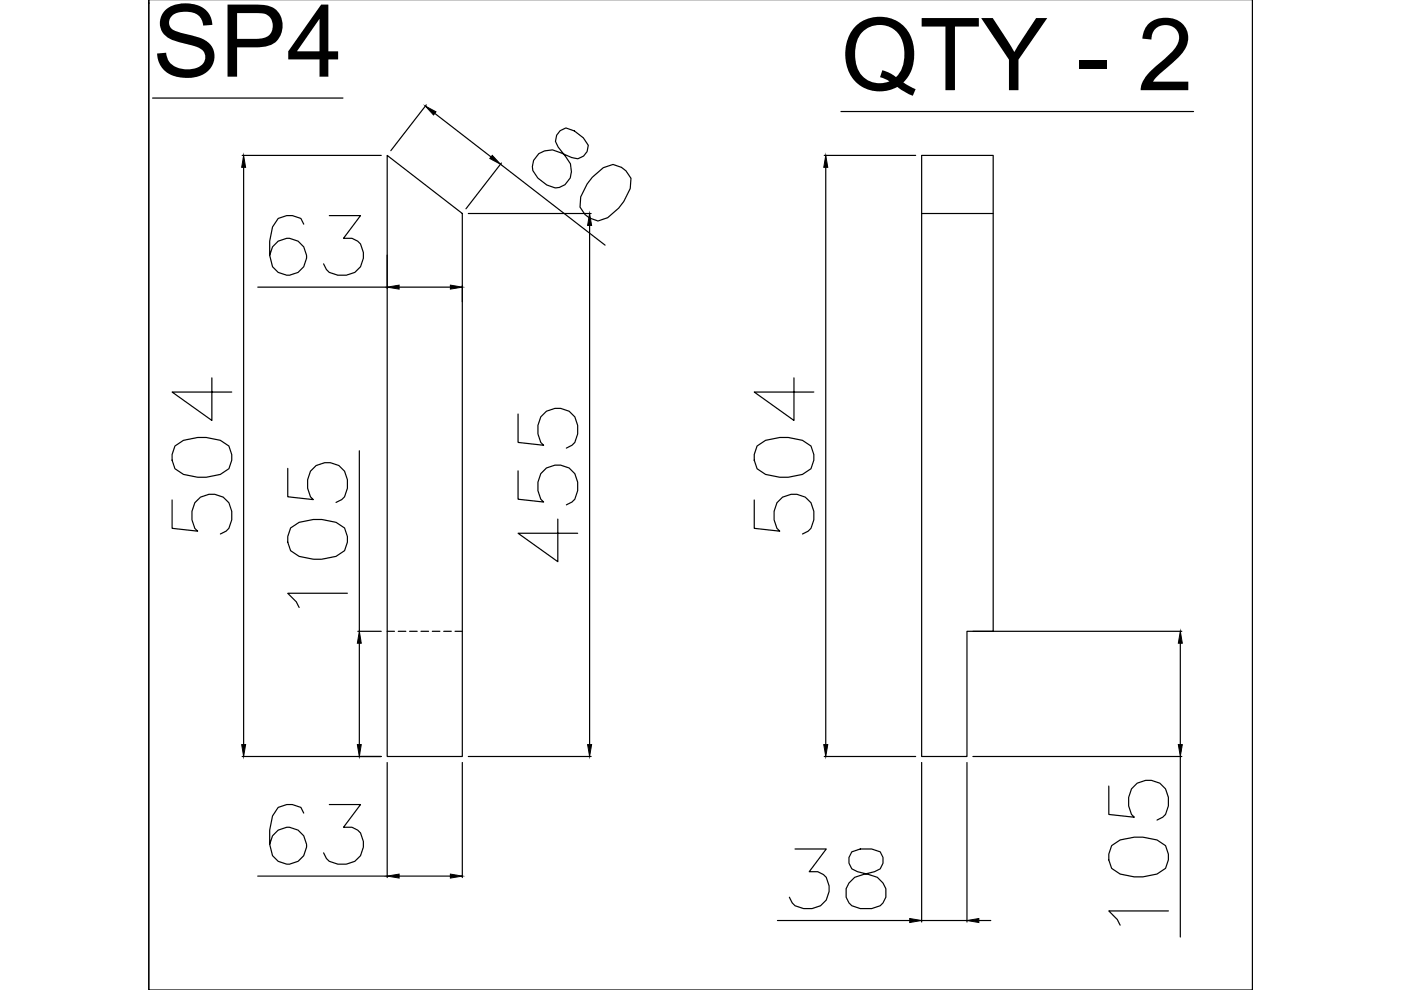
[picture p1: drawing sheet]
<svg xmlns="http://www.w3.org/2000/svg" width="297mm" height="210mm" viewBox="0 0 297 210" stroke-linecap="round" stroke-linejoin="round" font-family="sans-serif">
<defs><g id="words">
<g font-size="21.4">
<text x="32.3" y="16.3">SP4</text>
<text x="178.3" y="19.1">QTY - 2</text>
</g>
</g></defs>
<!-- layer: 0 -->
<g fill="none" stroke="#000" stroke-width=".25">
<path d="M31.5 .7h.1M32.3 20.8h40.4M51.3 32.9h29.5M51.7 35.5v122.4M82.1 32.9l15.9 12.4v115.1h-15.9zM90.4 22.2l-7.5 9.7M92.2 24l11.9 9.3M106.1 34.8l22.2 17.2M106.3 34.6l-7.5 9.7M118.8 27.7l-.8 1-.2 1.3 .5 1.2 1.6 1.9a3.9 3.9 0 0 1-1.3 6.6l-.9 .1-1.8-.6-1.9-1.4a3.3 3.3 0 0 1-1-3.4 3.3 3.3 0 0 1 2.5-2.4l1.6-.2 4.1 1.6a2.55 2.55 0 0 0 3.5-2.6l-1-1.6-1.9-1.4-1.8-.7zM125.6 37.6l2.3-2 2.1-.7 1.8 .6 .9 .7 1.1 1.6-.2 2.2-1.3 2.7-1.1 1.4-2.4 2.1-2 .7-1.8-.7-1-.7-1-1.6 .1-2.2 1.4-2.7zM174.8 32.9h19.3"/>
<path d="M175.1 35.5v122.4M178.3 23.6h74.8M195.4 32.9h15.2v101h-5.6v26.5h-9.6zM64.4 47.5l-.6-1.2-1.8-.6h-1.2l-1.8 .6-1.2 1.8-.6 3v3l.6 2.5a3.9 3.9 0 0 0 6.3 .4 3.9 3.9 0 0 0-1.5-6.2 3.9 3.9 0 0 0-5.4 3.3M69.8 45.7h6.6l-3.6 4.8a3.4 3.4 0 0 1 4.2 4.2l-.6 1.9-1.2 1.2-1.8 .5h-1.8l-1.8-.5-.6-.6-.6-1.3M82.1 54.1v7.1M99.3 45.3h26M125 47.8v110.1M195.4 45.3h15.2M54.6 60.9h27.5M84.6 60.9h10.9M98 60.6v3.4"/>
<path d="M37.1 94.6l1.8-1.2 3-.6h1.8l3 .6 1.8 1.2 .6 1.8v1.2l-.6 1.8-1.8 1.2-3 .6h-1.8l-3-.6-1.8-1.2-.6-1.8v-1.2zM44.9 80.1v9l-8.4-6h12.6M61 99.3v6l5.4 .6-.6-.6-.6-1.8v-1.8a4.3 4.3 0 0 1 4.2-3.6 4.3 4.3 0 0 1 4.3 3.6v1.8l-.6 1.8-.7 .6-1.2 .6M76.2 95.6v38.3M109.8 99.8v6l5.5 .6-.6-.6a5.2 5.2 0 0 1 1.2-6.6 4.4 4.4 0 0 1 6.6 3v1.8l-.6 1.8-.6 .6-1.2 .6M109.8 87.8v6l5.5 .6-.6-.6-.6-1.8a4.4 4.4 0 0 1 4.2-5.5 4.4 4.4 0 0 1 4.2 5.5l-.6 1.8-.6 .6-1.2 .6M160.5 94.6l1.8-1.2 3-.6h1.8l3 .6 1.8 1.2 .6 1.8v1.2l-.6 1.8-1.8 1.2-3 .6h-1.8l-3-.6-1.8-1.2-.6-1.8v-1.2zM168.3 80.1v9l-8.4-6h12.6M36.5 106v6l5.4 .6-.6-.6-.6-1.8v-1.8a4.3 4.3 0 0 1 4.2-3.6 4.3 4.3 0 0 1 4.2 3.6v1.8l-.6 1.8-.6 .6-1.2 .6M61.6 111.9l1.8-1.2 3-.6h1.8l3 .6 1.9 1.2 .6 1.9v1.2l-.6 1.8-1.9 1.2-3 .6h-1.8l-3-.6-1.8-1.2-.6-1.8v-1.2zM118.3 110.1v9l-8.5-6h12.7M159.9 106v6l5.4 .6-.6-.6-.6-1.8a4.4 4.4 0 0 1 4.2-5.4 4.4 4.4 0 0 1 4.2 5.4l-.6 1.8-.6 .6-1.2 .6"/>
<path d="M73.7 125.8h-12.7l1.8 1.8 .6 1.2M75.9 133.9h4.9M76.2 136.4v21.5M206.3 133.9h44.3M250.2 136.4v21.5M51.3 160.4h29.5M64.4 172.4l-.6-1.2-1.8-.6h-1.2l-1.8 .6-1.2 1.8-.6 3v3l.6 2.4a3.9 3.9 0 0 0 6.3 .4 3.9 3.9 0 0 0-1.5-6.1 3.9 3.9 0 0 0-5.4 3.3M69.8 170.6h6.6l-3.6 4.8a3.4 3.4 0 0 1 4.2 4.2l-.6 1.8a5.2 5.2 0 0 1-6.6 1.2l-.6-.6-.6-1.2M82.1 161.7v24.4M98 161.7v24.4M99.3 160.4h26M174.8 160.4h19.3"/>
<path d="M195.4 161.7v33.8M205 161.7v33.8M206.3 160.4h44.3M235.1 166.7v6l5.4 .6-.6-.6a5.2 5.2 0 0 1 1.2-6.6 4.4 4.4 0 0 1 6.6 3v1.8l-.6 1.8-.6 .6-1.2 .6M235.7 179.3l1.8-1.2 3-.6h1.8l3 .6 1.8 1.2 .6 1.8v1.2l-.6 1.8-1.8 1.2-3 .6h-1.8l-3-.6-1.8-1.2-.6-1.8v-1.2zM250.2 160.4v38.3M54.6 185.8h27.5M84.6 185.8h10.9M164.8 195.2h28.1M168.6 180h6.6l-3.6 4.8a3.4 3.4 0 0 1 4.2 4.2l-.6 1.8-1.2 1.2-1.8 .6h-1.8l-1.8-.6-.6-.6-.6-1.2M180.6 180.6a2.55 2.55 0 0 0 1.2 4.2l2.4 .6a3.8 3.8 0 0 1 3.5 2.5 3.8 3.8 0 0 1-1.1 4.1l-1.8 .6h-2.4a3.3 3.3 0 0 1-2.9-1.9 3.3 3.3 0 0 1 .5-3.5l1.2-1.2 4.2-1.2a2.56 2.56 0 0 0 1.2-4.2l-1.8-.6h-2.4zM195.4 195.2h9.6"/>
<path d="M207.5 195.2h2.6M247.7 193.1h-12.6l1.8 1.8 .6 1.3M31.5 209.9v-210v210h234.1v-210v210M265.6 209.9h.1"/>
</g>
<!-- layer: HIDDEN -->
<path d="M82.1 133.9h1.5M84.4 133.9h1.6M86.8 133.9h1.7M89.3 133.9h1.6M91.7 133.9h1.6M94.1 133.9h1.6M96.5 133.9h1.5" fill="none" stroke="#000" stroke-width=".25"/>
<!-- layer: 0 -->
<g fill="#000" stroke="#000" stroke-width=".21">
<path d="M51.7 32.9l.4 2.6h-.9zM90.2 22.5l2.2 1.2-.5 .7zM104.4 32.9l1.7 1.9-2.2-1.2zM175.1 32.9l.4 2.6h-.8zM125 45.3l.4 2.5h-.8zM82.1 60.9l2.5-.4v.8zM95.5 60.5l2.5 .4-2.5 .4zM76.2 133.9l.4 2.5h-.8zM250.2 133.9l.5 2.5h-.9zM51.2 157.9h.9l-.4 2.5zM75.8 157.9h.8l-.4 2.5zM124.6 157.9h.8l-.4 2.5z"/>
<path d="M174.7 157.9h.8l-.4 2.5zM249.8 157.9h.9l-.5 2.5zM82.1 185.8l2.5-.5v.9zM95.5 185.3l2.5 .5-2.5 .4zM192.9 194.7l2.5 .5-2.5 .4zM205 195.2l2.5-.5v.9z"/>
</g>
<use href="#words"/>
</svg>
